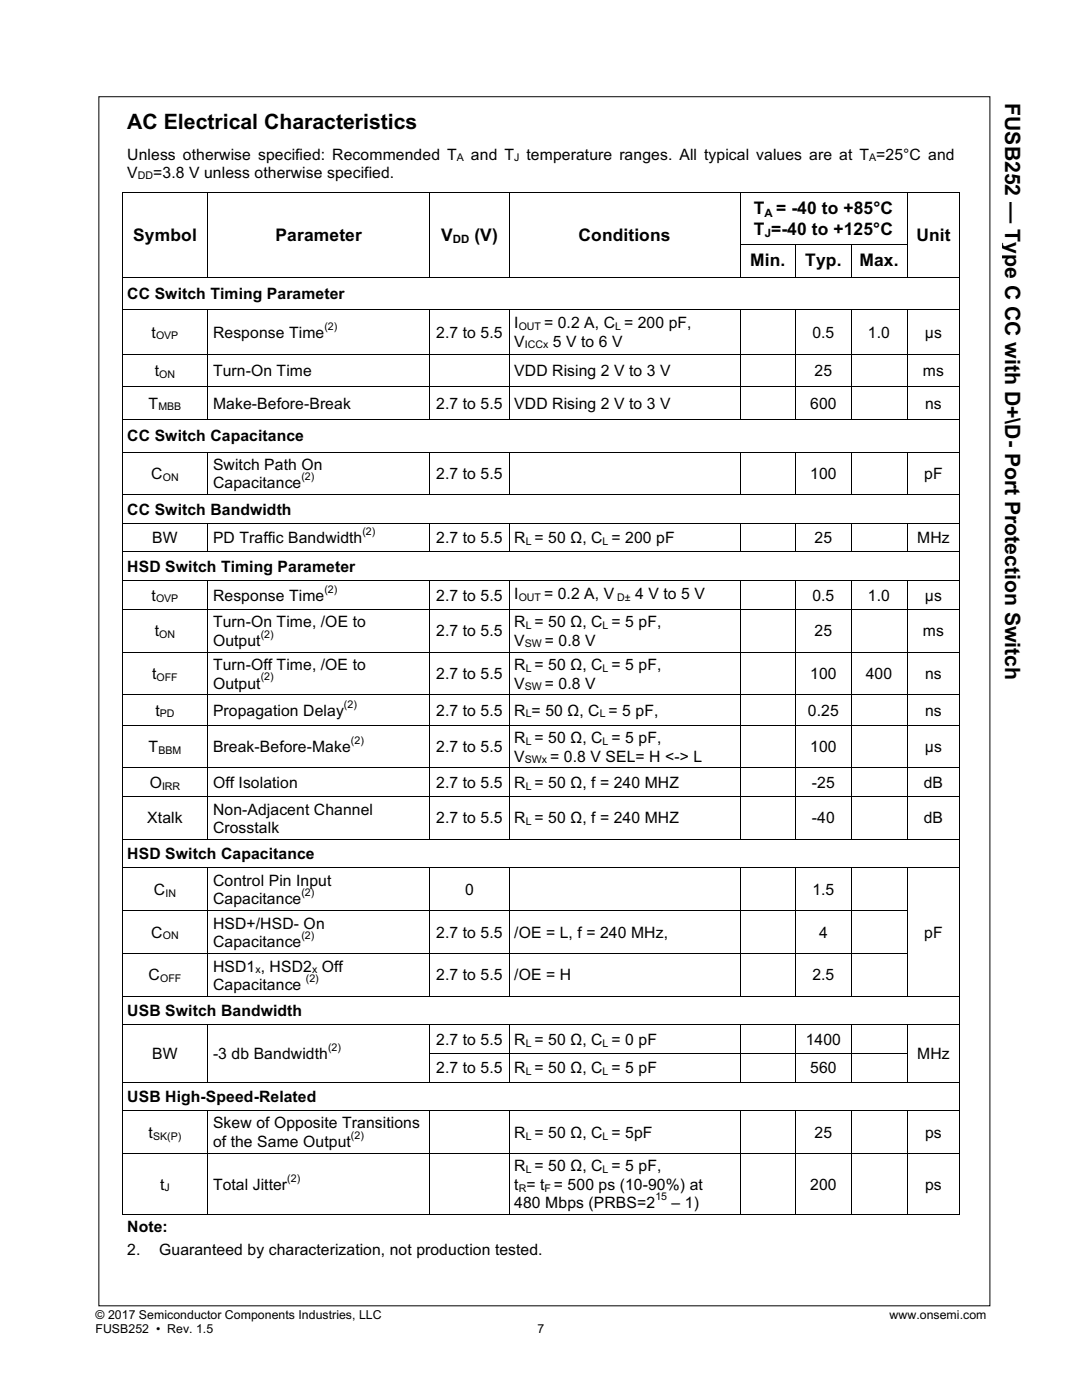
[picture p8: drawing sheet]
<svg xmlns="http://www.w3.org/2000/svg" width="216mm" height="279mm" viewBox="0 0 216 279" stroke-linecap="round" stroke-linejoin="round" font-family="sans-serif">
<defs><g id="words">
<g font-size="4.2">
<text x="200.6" y="20.6" transform="rotate(90 200.6 20.6)">FUSB252 — Type C CC with D+\D- Port Protection Switch</text>
<text x="25.4" y="25.8">AC Electrical Characteristics</text>
</g>
<g font-size="3.5">
<text x="150.4" y="42.8">T = -40 to +85°C</text>
<text x="150.4" y="46.8">T =-40 to +125°C</text>
<text x="26.6" y="48">Symbol</text>
<text x="55" y="48">Parameter</text>
<text x="88" y="48">V</text>
<text x="94.7" y="48">(V)</text>
<text x="115.4" y="48">Conditions</text>
<text x="149.7" y="53.2">Min.</text>
<text x="160.7" y="53.1">Typ.</text>
<text x="171.5" y="53.2">Max.</text>
<text x="182.8" y="48">Unit</text>
</g>
<g font-size="3.1">
<text x="25.4" y="31.8">Unless otherwise specified: Recommended T</text>
<text x="25.4" y="35.5">V</text>
<text x="30.6" y="35.5">=3.8 V unless otherwise specified.</text>
<text x="94" y="31.8">and T</text>
<text x="105.1" y="31.8">temperature ranges. All typical values are at T =25°C and</text>
<text x="25.4" y="59.7">CC Switch Timing Parameter</text>
<text x="102.6" y="65.5">I</text>
<text x="108.6" y="65.5">= 0.2 A, C = 200 pF,</text>
<text x="30.2" y="67.4">t</text>
<text x="42.5" y="67.4">Response Time</text>
<text x="87.1" y="67.4">2.7 to 5.5</text>
<text x="102.6" y="69.2">V</text>
<text x="110.3" y="69.2">5 V to 6 V</text>
<text x="162.1" y="67.4">0.5</text>
<text x="173.2" y="67.4">1.0</text>
<text x="184.6" y="67.4">μs</text>
<text x="30.9" y="75.1">t</text>
<text x="42.5" y="75.1">Turn-On Time</text>
<text x="102.6" y="75.1">VDD Rising 2 V to 3 V</text>
<text x="162.5" y="75.1">25</text>
<text x="184.2" y="75.1">ms</text>
<text x="29.7" y="81.5">T</text>
<text x="42.5" y="81.5">Make-Before-Break</text>
<text x="87.1" y="81.5">2.7 to 5.5</text>
<text x="102.6" y="81.5">VDD Rising 2 V to 3 V</text>
<text x="161.7" y="81.5">600</text>
<text x="184.6" y="81.5">ns</text>
<text x="25.4" y="88.1">CC Switch Capacitance</text>
<text x="30.2" y="95.6">C</text>
<text x="42.5" y="93.8">Switch Path On</text>
<text x="87.1" y="95.6">2.7 to 5.5</text>
<text x="161.7" y="95.6">100</text>
<text x="184.4" y="95.6">pF</text>
<text x="42.5" y="97.5">Capacitance</text>
<text x="25.4" y="102.7">CC Switch Bandwidth</text>
<text x="30.4" y="108.5">BW</text>
<text x="42.5" y="108.5">PD Traffic Bandwidth</text>
<text x="87.1" y="108.5">2.7 to 5.5</text>
<text x="102.6" y="108.5">R = 50 Ω, C = 200 pF</text>
<text x="162.5" y="108.5">25</text>
<text x="183" y="108.5">MHz</text>
<text x="25.4" y="114.1">HSD Switch Timing Parameter</text>
<text x="30.2" y="119.9">t</text>
<text x="42.5" y="119.9">Response Time</text>
<text x="87.1" y="119.9">2.7 to 5.5</text>
<text x="102.6" y="119.6">I</text>
<text x="108.6" y="119.6">= 0.2 A, V</text>
<text x="126.7" y="119.6">4 V to 5 V</text>
<text x="162.1" y="119.9">0.5</text>
<text x="173.2" y="119.9">1.0</text>
<text x="184.6" y="119.9">μs</text>
<text x="42.5" y="125.1">Turn-On Time, /OE to</text>
<text x="102.6" y="125.1">R = 50 Ω, C = 5 pF,</text>
<text x="30.9" y="127">t</text>
<text x="42.5" y="128.9">Output</text>
<text x="87.1" y="127">2.7 to 5.5</text>
<text x="102.6" y="128.9">V</text>
<text x="108.7" y="128.9">= 0.8 V</text>
<text x="162.5" y="127">25</text>
<text x="184.2" y="127">ms</text>
<text x="30.4" y="135.6">t</text>
<text x="42.5" y="133.7">Turn-Off Time, /OE to</text>
<text x="42.5" y="137.4">Output</text>
<text x="87.1" y="135.6">2.7 to 5.5</text>
<text x="102.6" y="133.7">R = 50 Ω, C = 5 pF,</text>
<text x="102.6" y="137.4">V</text>
<text x="108.7" y="137.4">= 0.8 V</text>
<text x="161.7" y="135.6">100</text>
<text x="172.8" y="135.6">400</text>
<text x="184.6" y="135.6">ns</text>
<text x="31" y="142.8">t</text>
<text x="42.5" y="142.8">Propagation Delay</text>
<text x="87.1" y="142.8">2.7 to 5.5</text>
<text x="102.6" y="142.8">R = 50 Ω, C = 5 pF,</text>
<text x="161.2" y="142.8">0.25</text>
<text x="184.6" y="142.8">ns</text>
<text x="102.6" y="148.3">R = 50 Ω, C = 5 pF,</text>
<text x="29.7" y="150.1">T</text>
<text x="42.5" y="150.1">Break-Before-Make</text>
<text x="87.1" y="150.1">2.7 to 5.5</text>
<text x="102.6" y="152">V</text>
<text x="109.8" y="152">= 0.8 V SEL= H &lt;-&gt; L</text>
<text x="161.7" y="150.1">100</text>
<text x="184.6" y="150.1">μs</text>
<text x="29.9" y="157.2">O</text>
<text x="42.5" y="157.2">Off Isolation</text>
<text x="87.1" y="157.2">2.7 to 5.5</text>
<text x="102.6" y="157.2">R = 50 Ω, f = 240 MHZ</text>
<text x="162" y="157.2">-25</text>
<text x="184.3" y="157.2">dB</text>
<text x="29.4" y="164.3">Xtalk</text>
<text x="42.5" y="162.6">Non-Adjacent Channel</text>
<text x="42.5" y="166.2">Crosstalk</text>
<text x="87.1" y="164.3">2.7 to 5.5</text>
<text x="102.6" y="164.3">R = 50 Ω, f = 240 MHZ</text>
<text x="162" y="164.3">-40</text>
<text x="184.3" y="164.3">dB</text>
<text x="25.4" y="171.4">HSD Switch Capacitance</text>
<text x="30.7" y="178.6">C</text>
<text x="42.5" y="176.8">Control Pin Input</text>
<text x="92.8" y="178.6">0</text>
<text x="162.1" y="178.6">1.5</text>
<text x="42.5" y="180.4">Capacitance</text>
<text x="42.5" y="185.3">HSD+/HSD- On</text>
<text x="30.2" y="187.1">C</text>
<text x="42.5" y="189">Capacitance</text>
<text x="87.1" y="187.1">2.7 to 5.5</text>
<text x="102.6" y="187.1">/OE = L, f = 240 MHz,</text>
<text x="163.4" y="187.1">4</text>
<text x="184.4" y="187.1">pF</text>
<text x="29.7" y="195.7">C</text>
<text x="42.5" y="193.9">HSD1 , HSD2 Off</text>
<text x="42.5" y="197.5">Capacitance</text>
<text x="87.1" y="195.7">2.7 to 5.5</text>
<text x="102.6" y="195.7">/OE = H</text>
<text x="162.1" y="195.7">2.5</text>
<text x="25.4" y="202.8">USB Switch Bandwidth</text>
<text x="87.1" y="208.5">2.7 to 5.5</text>
<text x="102.6" y="208.5">R = 50 Ω, C = 0 pF</text>
<text x="160.8" y="208.5">1400</text>
<text x="30.4" y="211.4">BW</text>
<text x="42.5" y="211.4">-3 db Bandwidth</text>
<text x="87.1" y="214.2">2.7 to 5.5</text>
<text x="102.6" y="214.2">R = 50 Ω, C = 5 pF</text>
<text x="161.7" y="214.2">560</text>
<text x="183" y="211.4">MHz</text>
<text x="25.4" y="220">USB High-Speed-Related</text>
<text x="29.7" y="227.1">t</text>
<text x="42.5" y="225.2">Skew of Opposite Transitions</text>
<text x="102.6" y="227.1">R = 50 Ω, C = 5pF</text>
<text x="162.5" y="227.1">25</text>
<text x="184.6" y="227.1">ps</text>
<text x="42.5" y="228.9">of the Same Output</text>
<text x="102.6" y="233.8">R = 50 Ω, C = 5 pF,</text>
<text x="32" y="237.4">t</text>
<text x="42.5" y="237.4">Total Jitter</text>
<text x="102.6" y="237.5">t = t = 500 ps (10-90%) at</text>
<text x="161.7" y="237.4">200</text>
<text x="184.6" y="237.4">ps</text>
<text x="25.4" y="245.9">Note:</text>
<text x="102.6" y="241.1">480 Mbps (PRBS=2</text>
<text x="134" y="241.1">– 1)</text>
<text x="25.4" y="250.4">2.</text>
<text x="31.7" y="250.4">Guaranteed by characterization, not production tested.</text>
</g>
<g font-size="2.5">
<text x="19" y="263.3">© 2017 Semiconductor Components Industries, LLC</text>
<text x="177.5" y="263.3">www.onsemi.com</text>
<text x="19" y="266.1">FUSB252 • Rev. 1.5</text>
<text x="107.3" y="266.1">7</text>
</g>
<g font-size="2.3">
<text x="152.6" y="43.3">A</text>
<text x="152.6" y="47.3">J</text>
<text x="90.4" y="48.5">DD</text>
</g>
<g font-size="2.1">
<text x="27.5" y="35.8">DD</text>
<text x="91.2" y="32.2">A</text>
<text x="102.6" y="32.2">J</text>
<text x="173.4" y="32.2">A</text>
<text x="64.7" y="65.8">(2)</text>
<text x="103.5" y="65.9">OUT</text>
<text x="122.8" y="65.9">L</text>
<text x="31.1" y="67.7">OVP</text>
<text x="104.7" y="69.5">ICCx</text>
<text x="31.8" y="75.4">ON</text>
<text x="31.6" y="81.9">MBB</text>
<text x="32.5" y="95.9">ON</text>
<text x="60.2" y="95.8">(2)</text>
<text x="72.3" y="106.8">(2)</text>
<text x="104.9" y="108.8">L</text>
<text x="120.3" y="108.8">L</text>
<text x="64.7" y="118.3">(2)</text>
<text x="103.5" y="120">OUT</text>
<text x="123.2" y="120">D±</text>
<text x="31.1" y="120.2">OVP</text>
<text x="104.9" y="125.5">L</text>
<text x="120.3" y="125.5">L</text>
<text x="31.8" y="127.3">ON</text>
<text x="52" y="127.3">(2)</text>
<text x="104.7" y="129.2">SW</text>
<text x="31.2" y="135.9">OFF</text>
<text x="52" y="135.8">(2)</text>
<text x="104.7" y="137.8">SW</text>
<text x="104.9" y="134">L</text>
<text x="120.3" y="134">L</text>
<text x="31.9" y="143.2">PD</text>
<text x="68.6" y="141.2">(2)</text>
<text x="104.9" y="143.2">L</text>
<text x="119.7" y="143.2">L</text>
<text x="70" y="148.5">(2)</text>
<text x="104.9" y="148.6">L</text>
<text x="120.3" y="148.6">L</text>
<text x="31.6" y="150.5">BBM</text>
<text x="104.7" y="152.3">SWx</text>
<text x="32.3" y="157.6">IRR</text>
<text x="104.9" y="157.6">L</text>
<text x="104.9" y="164.7">L</text>
<text x="33" y="179">IN</text>
<text x="60.2" y="178.8">(2)</text>
<text x="32.5" y="187.5">ON</text>
<text x="60.2" y="187.4">(2)</text>
<text x="32" y="196">OFF</text>
<text x="51" y="194.2">x</text>
<text x="61" y="195.9">(2)</text>
<text x="62.3" y="194.2">x</text>
<text x="65.4" y="209.8">(2)</text>
<text x="104.9" y="208.9">L</text>
<text x="120.3" y="208.9">L</text>
<text x="104.9" y="214.5">L</text>
<text x="120.3" y="214.5">L</text>
<text x="30.5" y="227.4">SK(P)</text>
<text x="70" y="227.3">(2)</text>
<text x="104.9" y="227.4">L</text>
<text x="120.3" y="227.4">L</text>
<text x="32.8" y="237.7">J</text>
<text x="57.3" y="235.8">(2)</text>
<text x="103.5" y="237.8">R</text>
<text x="104.9" y="234.1">L</text>
<text x="108.6" y="237.8">F</text>
<text x="120.3" y="234.1">L</text>
<text x="130.8" y="239.5">15</text>
</g>
</g></defs>
<g fill="none" stroke="#000" stroke-width=".2">
<path d="M19.7 19.3h177.8v241.3h-177.8zM24.4 38.4v10.3M24.5 38.4h16.9M41.5 38.4v10.3M41.6 38.4h44.1M85.8 38.4v10.3M85.9 38.4h15.6M101.6 38.4v10.3M101.7 38.4h45.9M147.7 38.4v10.3M147.7 38.4h33.2M181 38.4v10.3"/>
<path d="M181.1 38.4h10.3M191.5 38.4v10.3M24.4 48.9v6.3M24.4 55.4v6.3M24.5 55.3h16.9M41.5 48.9v6.3M41.6 55.3h44.1M85.8 48.9v6.3M85.9 55.3h15.6M101.6 48.9v6.3M101.7 55.3h45.9M147.7 48.9v6.3"/>
<path d="M147.7 48.8h11M147.7 55.3h11M158.8 48.9v6.3M158.8 48.8h11M158.8 55.3h11M169.8 48.9v6.3M169.9 48.8h11M169.9 55.3h11M181 48.9v6.3M181.1 55.3h10.3M191.5 48.9v6.3M191.5 55.4v6.3"/>
<path d="M24.4 61.9v8.7M24.4 70.8v6.3M24.4 77.3v6.4M24.5 61.8h16.9M24.5 70.7h16.9M24.5 77.2h16.9M41.5 61.9v8.7M41.5 70.8v6.3M41.5 77.3v6.4M41.6 61.8h44.1M41.6 70.7h44.1M41.6 77.2h44.1"/>
<path d="M85.8 61.9v8.7M85.8 70.8v6.3M85.8 77.3v6.4M85.9 61.8h15.6M85.9 70.7h15.6M85.9 77.2h15.6M101.6 61.9v8.7M101.6 70.8v6.3M101.6 77.3v6.4M101.7 61.8h45.9M101.7 70.7h45.9M101.7 77.2h45.9"/>
<path d="M147.7 61.9v8.7M147.7 70.8v6.3M147.7 77.3v6.4M147.7 61.8h11M147.7 70.7h11M147.7 77.2h11M158.8 61.9v8.7M158.8 70.8v6.3M158.8 77.3v6.4M158.8 61.8h11M158.8 70.7h11M158.8 77.2h11"/>
<path d="M169.8 61.9v8.7M169.8 70.8v6.3M169.8 77.3v6.4M169.9 61.8h11M169.9 70.7h11M169.9 77.2h11M181 61.9v8.7M181 70.8v6.3M181 77.3v6.4M181.1 61.8h10.3M181.1 70.7h10.3M181.1 77.2h10.3"/>
<path d="M191.5 61.9v8.7M191.5 70.8v6.3M191.5 77.3v6.4M24.4 83.8v6.4M24.4 90.3v8.3M24.4 98.8v5.6M24.5 83.7h16.9M24.5 90.3h16.9M24.5 98.7h16.9M41.5 90.3v8.3M41.6 83.7h44.1M41.6 90.3h44.1"/>
<path d="M41.6 98.7h44.1M85.8 90.3v8.3M85.9 83.7h15.6M85.9 90.3h15.6M85.9 98.7h15.6M101.6 90.3v8.3M101.7 83.7h45.9M101.7 90.3h45.9M101.7 98.7h45.9M147.7 90.3v8.3M147.7 83.7h11M147.7 90.3h11"/>
<path d="M147.7 98.7h11M158.8 90.3v8.3M158.8 83.7h11M158.8 90.3h11M158.8 98.7h11M169.8 90.3v8.3M169.9 83.7h11M169.9 90.3h11M169.9 98.7h11M181 90.3v8.3M181.1 83.7h10.3M181.1 90.3h10.3"/>
<path d="M181.1 98.7h10.3M191.5 83.8v6.4M191.5 90.3v8.3M191.5 98.8v5.6M24.4 104.6v5.5M24.4 110.2v5.6M24.4 116v5.5M24.5 104.5h16.9M24.5 110.2h16.9M24.5 115.9h16.9M41.5 104.6v5.5M41.5 116v5.5"/>
<path d="M41.6 104.5h44.1M41.6 110.2h44.1M41.6 115.9h44.1M85.8 104.6v5.5M85.8 116v5.5M85.9 104.5h15.6M85.9 110.2h15.6M85.9 115.9h15.6M101.6 104.6v5.5M101.6 116v5.5M101.7 104.5h45.9M101.7 110.2h45.9"/>
<path d="M101.7 115.9h45.9M147.7 104.6v5.5M147.7 116v5.5M147.7 104.5h11M147.7 110.2h11M147.7 115.9h11M158.8 104.6v5.5M158.8 116v5.5M158.8 104.5h11M158.8 110.2h11M158.8 115.9h11M169.8 104.6v5.5"/>
<path d="M169.8 116v5.5M169.9 104.5h11M169.9 110.2h11M169.9 115.9h11M181 104.6v5.5M181 116v5.5M181.1 104.5h10.3M181.1 110.2h10.3M181.1 115.9h10.3M191.5 104.6v5.5M191.5 110.2v5.6M191.5 116v5.5"/>
<path d="M24.4 121.7v8.3M24.4 130.2v8.4M24.4 138.8v5.8M24.5 121.6h16.9M24.5 130.1h16.9M24.5 138.7h16.9M41.5 121.7v8.3M41.5 130.2v8.4M41.5 138.8v5.8M41.6 121.6h44.1M41.6 130.1h44.1M41.6 138.7h44.1"/>
<path d="M85.8 121.7v8.3M85.8 130.2v8.4M85.8 138.8v5.8M85.9 121.6h15.6M85.9 130.1h15.6M85.9 138.7h15.6M101.6 121.7v8.3M101.6 130.2v8.4M101.6 138.8v5.8M101.7 121.6h45.9M101.7 130.1h45.9M101.7 138.7h45.9"/>
<path d="M147.7 121.7v8.3M147.7 130.2v8.4M147.7 138.8v5.8M147.7 121.6h11M147.7 130.1h11M147.7 138.7h11M158.8 121.7v8.3M158.8 130.2v8.4M158.8 138.8v5.8M158.8 121.6h11M158.8 130.1h11M158.8 138.7h11"/>
<path d="M169.8 121.7v8.3M169.8 130.2v8.4M169.8 138.8v5.8M169.9 121.6h11M169.9 130.1h11M169.9 138.7h11M181 121.7v8.3M181 130.2v8.4M181 138.8v5.8M181.1 121.6h10.3M181.1 130.1h10.3M181.1 138.7h10.3"/>
<path d="M191.5 121.7v8.3M191.5 130.2v8.4M191.5 138.8v5.8M24.4 144.8v8.4M24.4 153.3v5.6M24.4 159.1v8.3M24.5 144.7h16.9M24.5 153.2h16.9M24.5 159h16.9M41.5 144.8v8.4M41.5 153.3v5.6M41.5 159.1v8.3"/>
<path d="M41.6 144.7h44.1M41.6 153.2h44.1M41.6 159h44.1M85.8 144.8v8.4M85.8 153.3v5.6M85.8 159.1v8.3M85.9 144.7h15.6M85.9 153.2h15.6M85.9 159h15.6M101.6 144.8v8.4M101.6 153.3v5.6M101.6 159.1v8.3"/>
<path d="M101.7 144.7h45.9M101.7 153.2h45.9M101.7 159h45.9M147.7 144.8v8.4M147.7 153.3v5.6M147.7 159.1v8.3M147.7 144.7h11M147.7 153.2h11M147.7 159h11M158.8 144.8v8.4M158.8 153.3v5.6M158.8 159.1v8.3"/>
<path d="M158.8 144.7h11M158.8 153.2h11M158.8 159h11M169.8 144.8v8.4M169.8 153.3v5.6M169.8 159.1v8.3M169.9 144.7h11M169.9 153.2h11M169.9 159h11M181 144.8v8.4M181 153.3v5.6M181 159.1v8.3"/>
<path d="M181.1 144.7h10.3M181.1 153.2h10.3M181.1 159h10.3M191.5 144.8v8.4M191.5 153.3v5.6M191.5 159.1v8.3M24.4 167.6v5.5M24.4 173.3v8.4M24.5 167.5h16.9M24.5 173.2h16.9M41.5 173.3v8.4M41.6 167.5h44.1"/>
<path d="M41.6 173.2h44.1M85.8 173.3v8.4M85.9 167.5h15.6M85.9 173.2h15.6M101.6 173.3v8.4M101.7 167.5h45.9M101.7 173.2h45.9M147.7 173.3v8.4M147.7 167.5h11M147.7 173.2h11M158.8 173.3v8.4M158.8 167.5h11"/>
<path d="M158.8 173.2h11M169.8 173.3v8.4M169.9 167.5h11M169.9 173.2h11M181 173.3v8.4M181.1 167.5h10.3M181.1 173.2h10.3M191.5 167.6v5.5M191.5 173.3v8.4M24.4 181.9v8.3M24.4 190.4v8.3M24.4 198.9v5.6"/>
<path d="M24.5 181.8h16.9M24.5 190.3h16.9M24.5 198.8h16.9M41.5 181.9v8.3M41.5 190.4v8.3M41.6 181.8h44.1M41.6 190.3h44.1M41.6 198.8h44.1M85.8 181.9v8.3M85.8 190.4v8.3M85.9 181.8h15.6M85.9 190.3h15.6"/>
<path d="M85.9 198.8h15.6M101.6 181.9v8.3M101.6 190.4v8.3M101.7 181.8h45.9M101.7 190.3h45.9M101.7 198.8h45.9M147.7 181.9v8.3M147.7 190.4v8.3M147.7 181.8h11M147.7 190.3h11M147.7 198.8h11M158.8 181.9v8.3"/>
<path d="M158.8 190.4v8.3M158.8 181.8h11M158.8 190.3h11M158.8 198.8h11M169.8 181.9v8.3M169.8 190.4v8.3M169.9 181.8h11M169.9 190.3h11M169.9 198.8h11M181 181.9v8.3M181 190.4v8.3M181.1 198.8h10.3"/>
<path d="M191.5 181.9v8.3M191.5 190.4v8.3M191.5 198.9v5.6M24.4 204.6v5.5M24.4 210.3v5.6M24.4 216.1v5.5M24.5 204.6h16.9M24.5 216h16.9M41.5 204.6v5.5M41.5 210.3v5.6M41.6 204.6h44.1M41.6 216h44.1"/>
<path d="M85.8 204.6v5.5M85.8 210.3v5.6M85.9 204.6h15.6M85.9 210.2h15.6M85.9 216h15.6M101.6 204.6v5.5M101.6 210.3v5.6M101.7 204.6h45.9M101.7 210.2h45.9M101.7 216h45.9M147.7 204.6v5.5M147.7 210.3v5.6"/>
<path d="M147.7 204.6h11M147.7 210.2h11M147.7 216h11M158.8 204.6v5.5M158.8 210.3v5.6M158.8 204.6h11M158.8 210.2h11M158.8 216h11M169.8 204.6v5.5M169.8 210.3v5.6M169.9 204.6h11M169.9 210.2h11"/>
<path d="M169.9 216h11M181 204.6v5.5M181 210.3v5.6M181.1 204.6h10.3M181.1 216h10.3M191.5 204.6v5.5M191.5 210.3v5.6M191.5 216.1v5.5M24.4 221.7v8.4M24.4 230.3v12M24.5 221.7h16.9M24.5 230.2h16.9"/>
<path d="M41.5 221.7v8.4M41.5 230.3v12M41.6 221.7h44.1M41.6 230.2h44.1M85.8 221.7v8.4M85.8 230.3v12M85.9 221.7h15.6M85.9 230.2h15.6M101.6 221.7v8.4M101.6 230.3v12M101.7 221.7h45.9M101.7 230.2h45.9"/>
<path d="M147.7 221.7v8.4M147.7 230.3v12M147.7 221.7h11M147.7 230.2h11M158.8 221.7v8.4M158.8 230.3v12M158.8 221.7h11M158.8 230.2h11M169.8 221.7v8.4M169.8 230.3v12M169.9 221.7h11M169.9 230.2h11"/>
<path d="M181 221.7v8.4M181 230.3v12M181.1 221.7h10.3M181.1 230.2h10.3M191.5 221.7v8.4M191.5 230.3v12M24.5 242.4h16.9M41.6 242.4h44.1M85.9 242.4h15.6M101.7 242.4h45.9M147.7 242.4h11M158.8 242.4h11"/>
<path d="M169.9 242.4h11M181.1 242.4h10.3"/>
</g>
<g fill="#000">
<path d="M24.3 38.3h.2v.1h-.2zM41.4 38.3h.2v.1h-.2zM85.7 38.3h.2v.1h-.2zM101.5 38.3h.2v.1h-.2zM147.6 38.3h.1v.1h-.1zM180.9 38.3h.2v.1h-.2zM191.4 38.3h.2v.1h-.2zM24.3 48.7h.2v.2h-.2zM24.3 55.2h.2v.2h-.2zM41.4 48.7h.2v.2h-.2zM41.4 55.2h.2v.2h-.2zM85.7 48.7h.2v.2h-.2z"/>
<path d="M85.7 55.2h.2v.2h-.2zM101.5 48.7h.2v.2h-.2zM101.5 55.2h.2v.2h-.2zM147.6 48.7h.1v.2h-.1zM147.6 55.2h.1v.2h-.1zM158.7 48.7h.1v.2h-.1zM158.7 55.2h.1v.2h-.1zM169.8 48.7h.1v.2h-.1zM169.8 55.2h.1v.2h-.1zM180.9 48.7h.2v.2h-.2zM180.9 55.2h.2v.2h-.2zM191.4 48.7h.2v.2h-.2z"/>
<path d="M191.4 55.2h.2v.2h-.2zM24.3 61.7h.2v.2h-.2zM24.3 70.6h.2v.2h-.2zM24.3 77.1h.2v.2h-.2zM41.4 61.7h.2v.2h-.2zM41.4 70.6h.2v.2h-.2zM41.4 77.1h.2v.2h-.2zM85.7 61.7h.2v.2h-.2zM85.7 70.6h.2v.2h-.2zM85.7 77.1h.2v.2h-.2zM101.5 61.7h.2v.2h-.2zM101.5 70.6h.2v.2h-.2z"/>
<path d="M101.5 77.1h.2v.2h-.2zM147.6 61.7h.1v.2h-.1zM147.6 70.6h.1v.2h-.1zM147.6 77.1h.1v.2h-.1zM158.7 61.7h.1v.2h-.1zM158.7 70.6h.1v.2h-.1zM158.7 77.1h.1v.2h-.1zM169.8 61.7h.1v.2h-.1zM169.8 70.6h.1v.2h-.1zM169.8 77.1h.1v.2h-.1zM180.9 61.7h.2v.2h-.2zM180.9 70.6h.2v.2h-.2z"/>
<path d="M180.9 77.1h.2v.2h-.2zM191.4 61.7h.2v.2h-.2zM191.4 70.6h.2v.2h-.2zM191.4 77.1h.2v.2h-.2zM24.3 83.7h.2v.1h-.2zM24.3 90.2h.2v.1h-.2zM24.3 98.6h.2v.2h-.2zM41.4 83.7h.2v.1h-.2zM41.4 90.2h.2v.1h-.2zM41.4 98.6h.2v.2h-.2zM85.7 83.7h.2v.1h-.2zM85.7 90.2h.2v.1h-.2z"/>
<path d="M85.7 98.6h.2v.2h-.2zM101.5 83.7h.2v.1h-.2zM101.5 90.2h.2v.1h-.2zM101.5 98.6h.2v.2h-.2zM147.6 83.7h.1v.1h-.1zM147.6 90.2h.1v.1h-.1zM147.6 98.6h.1v.2h-.1zM158.7 83.7h.1v.1h-.1zM158.7 90.2h.1v.1h-.1zM158.7 98.6h.1v.2h-.1zM169.8 83.7h.1v.1h-.1zM169.8 90.2h.1v.1h-.1z"/>
<path d="M169.8 98.6h.1v.2h-.1zM180.9 83.7h.2v.1h-.2zM180.9 90.2h.2v.1h-.2zM180.9 98.6h.2v.2h-.2zM191.4 83.7h.2v.1h-.2zM191.4 90.2h.2v.1h-.2zM191.4 98.6h.2v.2h-.2zM24.3 104.4h.2v.2h-.2zM24.3 110.1h.2v.1h-.2zM24.3 115.8h.2v.2h-.2zM41.4 104.4h.2v.2h-.2zM41.4 110.1h.2v.1h-.2z"/>
<path d="M41.4 115.8h.2v.2h-.2zM85.7 104.4h.2v.2h-.2zM85.7 110.1h.2v.1h-.2zM85.7 115.8h.2v.2h-.2zM101.5 104.4h.2v.2h-.2zM101.5 110.1h.2v.1h-.2zM101.5 115.8h.2v.2h-.2zM147.6 104.4h.1v.2h-.1zM147.6 110.1h.1v.1h-.1zM147.6 115.8h.1v.2h-.1zM158.7 104.4h.1v.2h-.1zM158.7 110.1h.1v.1h-.1z"/>
<path d="M158.7 115.8h.1v.2h-.1zM169.8 104.4h.1v.2h-.1zM169.8 110.1h.1v.1h-.1zM169.8 115.8h.1v.2h-.1zM180.9 104.4h.2v.2h-.2zM180.9 110.1h.2v.1h-.2zM180.9 115.8h.2v.2h-.2zM191.4 104.4h.2v.2h-.2zM191.4 110.1h.2v.1h-.2zM191.4 115.8h.2v.2h-.2zM24.3 121.5h.2v.2h-.2zM24.3 130h.2v.2h-.2z"/>
<path d="M24.3 138.6h.2v.2h-.2zM41.4 121.5h.2v.2h-.2zM41.4 130h.2v.2h-.2zM41.4 138.6h.2v.2h-.2zM85.7 121.5h.2v.2h-.2zM85.7 130h.2v.2h-.2zM85.7 138.6h.2v.2h-.2zM101.5 121.5h.2v.2h-.2zM101.5 130h.2v.2h-.2zM101.5 138.6h.2v.2h-.2zM147.6 121.5h.1v.2h-.1zM147.6 130h.1v.2h-.1z"/>
<path d="M147.6 138.6h.1v.2h-.1zM158.7 121.5h.1v.2h-.1zM158.7 130h.1v.2h-.1zM158.7 138.6h.1v.2h-.1zM169.8 121.5h.1v.2h-.1zM169.8 130h.1v.2h-.1zM169.8 138.6h.1v.2h-.1zM180.9 121.5h.2v.2h-.2zM180.9 130h.2v.2h-.2zM180.9 138.6h.2v.2h-.2zM191.4 121.5h.2v.2h-.2zM191.4 130h.2v.2h-.2z"/>
<path d="M191.4 138.6h.2v.2h-.2zM24.3 144.6h.2v.2h-.2zM24.3 153.2h.2v.1h-.2zM24.3 158.9h.2v.2h-.2zM41.4 144.6h.2v.2h-.2zM41.4 153.2h.2v.1h-.2zM41.4 158.9h.2v.2h-.2zM85.7 144.6h.2v.2h-.2zM85.7 153.2h.2v.1h-.2zM85.7 158.9h.2v.2h-.2zM101.5 144.6h.2v.2h-.2zM101.5 153.2h.2v.1h-.2z"/>
<path d="M101.5 158.9h.2v.2h-.2zM147.6 144.6h.1v.2h-.1zM147.6 153.2h.1v.1h-.1zM147.6 158.9h.1v.2h-.1zM158.7 144.6h.1v.2h-.1zM158.7 153.2h.1v.1h-.1zM158.7 158.9h.1v.2h-.1zM169.8 144.6h.1v.2h-.1zM169.8 153.2h.1v.1h-.1zM169.8 158.9h.1v.2h-.1zM180.9 144.6h.2v.2h-.2zM180.9 153.2h.2v.1h-.2z"/>
<path d="M180.9 158.9h.2v.2h-.2zM191.4 144.6h.2v.2h-.2zM191.4 153.2h.2v.1h-.2zM191.4 158.9h.2v.2h-.2zM24.3 167.4h.2v.2h-.2zM24.3 173.1h.2v.2h-.2zM41.4 167.4h.2v.2h-.2zM41.4 173.1h.2v.2h-.2zM85.7 167.4h.2v.2h-.2zM85.7 173.1h.2v.2h-.2zM101.5 167.4h.2v.2h-.2zM101.5 173.1h.2v.2h-.2z"/>
<path d="M147.6 167.4h.1v.2h-.1zM147.6 173.1h.1v.2h-.1zM158.7 167.4h.1v.2h-.1zM158.7 173.1h.1v.2h-.1zM169.8 167.4h.1v.2h-.1zM169.8 173.1h.1v.2h-.1zM180.9 167.4h.2v.2h-.2zM180.9 173.1h.2v.2h-.2zM191.4 167.4h.2v.2h-.2zM191.4 173.1h.2v.2h-.2zM24.3 181.7h.2v.2h-.2zM24.3 190.2h.2v.2h-.2z"/>
<path d="M24.3 198.7h.2v.2h-.2zM41.4 181.7h.2v.2h-.2zM41.4 190.2h.2v.2h-.2zM41.4 198.7h.2v.2h-.2zM85.7 181.7h.2v.2h-.2zM85.7 190.2h.2v.2h-.2zM85.7 198.7h.2v.2h-.2zM101.5 181.7h.2v.2h-.2zM101.5 190.2h.2v.2h-.2zM101.5 198.7h.2v.2h-.2zM147.6 181.7h.1v.2h-.1zM147.6 190.2h.1v.2h-.1z"/>
<path d="M147.6 198.7h.1v.2h-.1zM158.7 181.7h.1v.2h-.1zM158.7 190.2h.1v.2h-.1zM158.7 198.7h.1v.2h-.1zM169.8 181.7h.1v.2h-.1zM169.8 190.2h.1v.2h-.1zM169.8 198.7h.1v.2h-.1zM180.9 181.7h.2v.2h-.2zM180.9 190.2h.2v.2h-.2zM180.9 198.7h.2v.2h-.2zM191.4 181.7h.2v.2h-.2zM191.4 190.2h.2v.2h-.2z"/>
<path d="M191.4 198.7h.2v.2h-.2zM24.3 204.5h.2v.1h-.2zM24.3 210.1h.2v.2h-.2zM24.3 215.9h.2v.2h-.2zM41.4 204.5h.2v.1h-.2zM41.4 210.1h.2v.2h-.2zM41.4 215.9h.2v.2h-.2zM85.7 204.5h.2v.1h-.2zM85.7 210.1h.2v.2h-.2zM85.7 215.9h.2v.2h-.2zM101.5 204.5h.2v.1h-.2zM101.5 210.1h.2v.2h-.2z"/>
<path d="M101.5 215.9h.2v.2h-.2zM147.6 204.5h.1v.1h-.1zM147.6 210.1h.1v.2h-.1zM147.6 215.9h.1v.2h-.1zM158.7 204.5h.1v.1h-.1zM158.7 210.1h.1v.2h-.1zM158.7 215.9h.1v.2h-.1zM169.8 204.5h.1v.1h-.1zM169.8 210.1h.1v.2h-.1zM169.8 215.9h.1v.2h-.1zM180.9 204.5h.2v.1h-.2zM180.9 210.1h.2v.2h-.2z"/>
<path d="M180.9 215.9h.2v.2h-.2zM191.4 204.5h.2v.1h-.2zM191.4 210.1h.2v.2h-.2zM191.4 215.9h.2v.2h-.2zM24.3 221.6h.2v.1h-.2zM24.3 230.1h.2v.2h-.2zM41.4 221.6h.2v.1h-.2zM41.4 230.1h.2v.2h-.2zM85.7 221.6h.2v.1h-.2zM85.7 230.1h.2v.2h-.2zM101.5 221.6h.2v.1h-.2zM101.5 230.1h.2v.2h-.2z"/>
<path d="M147.6 221.6h.1v.1h-.1zM147.6 230.1h.1v.2h-.1zM158.7 221.6h.1v.1h-.1zM158.7 230.1h.1v.2h-.1zM169.8 221.6h.1v.1h-.1zM169.8 230.1h.1v.2h-.1zM180.9 221.6h.2v.1h-.2zM180.9 230.1h.2v.2h-.2zM191.4 221.6h.2v.1h-.2zM191.4 230.1h.2v.2h-.2zM24.3 242.3h.2v.2h-.2zM41.4 242.3h.2v.2h-.2z"/>
<path d="M85.7 242.3h.2v.2h-.2zM101.5 242.3h.2v.2h-.2zM147.6 242.3h.1v.2h-.1zM158.7 242.3h.1v.2h-.1zM169.8 242.3h.1v.2h-.1zM180.9 242.3h.2v.2h-.2zM191.4 242.3h.2v.2h-.2z"/>
</g>
<use href="#words"/>
</svg>
